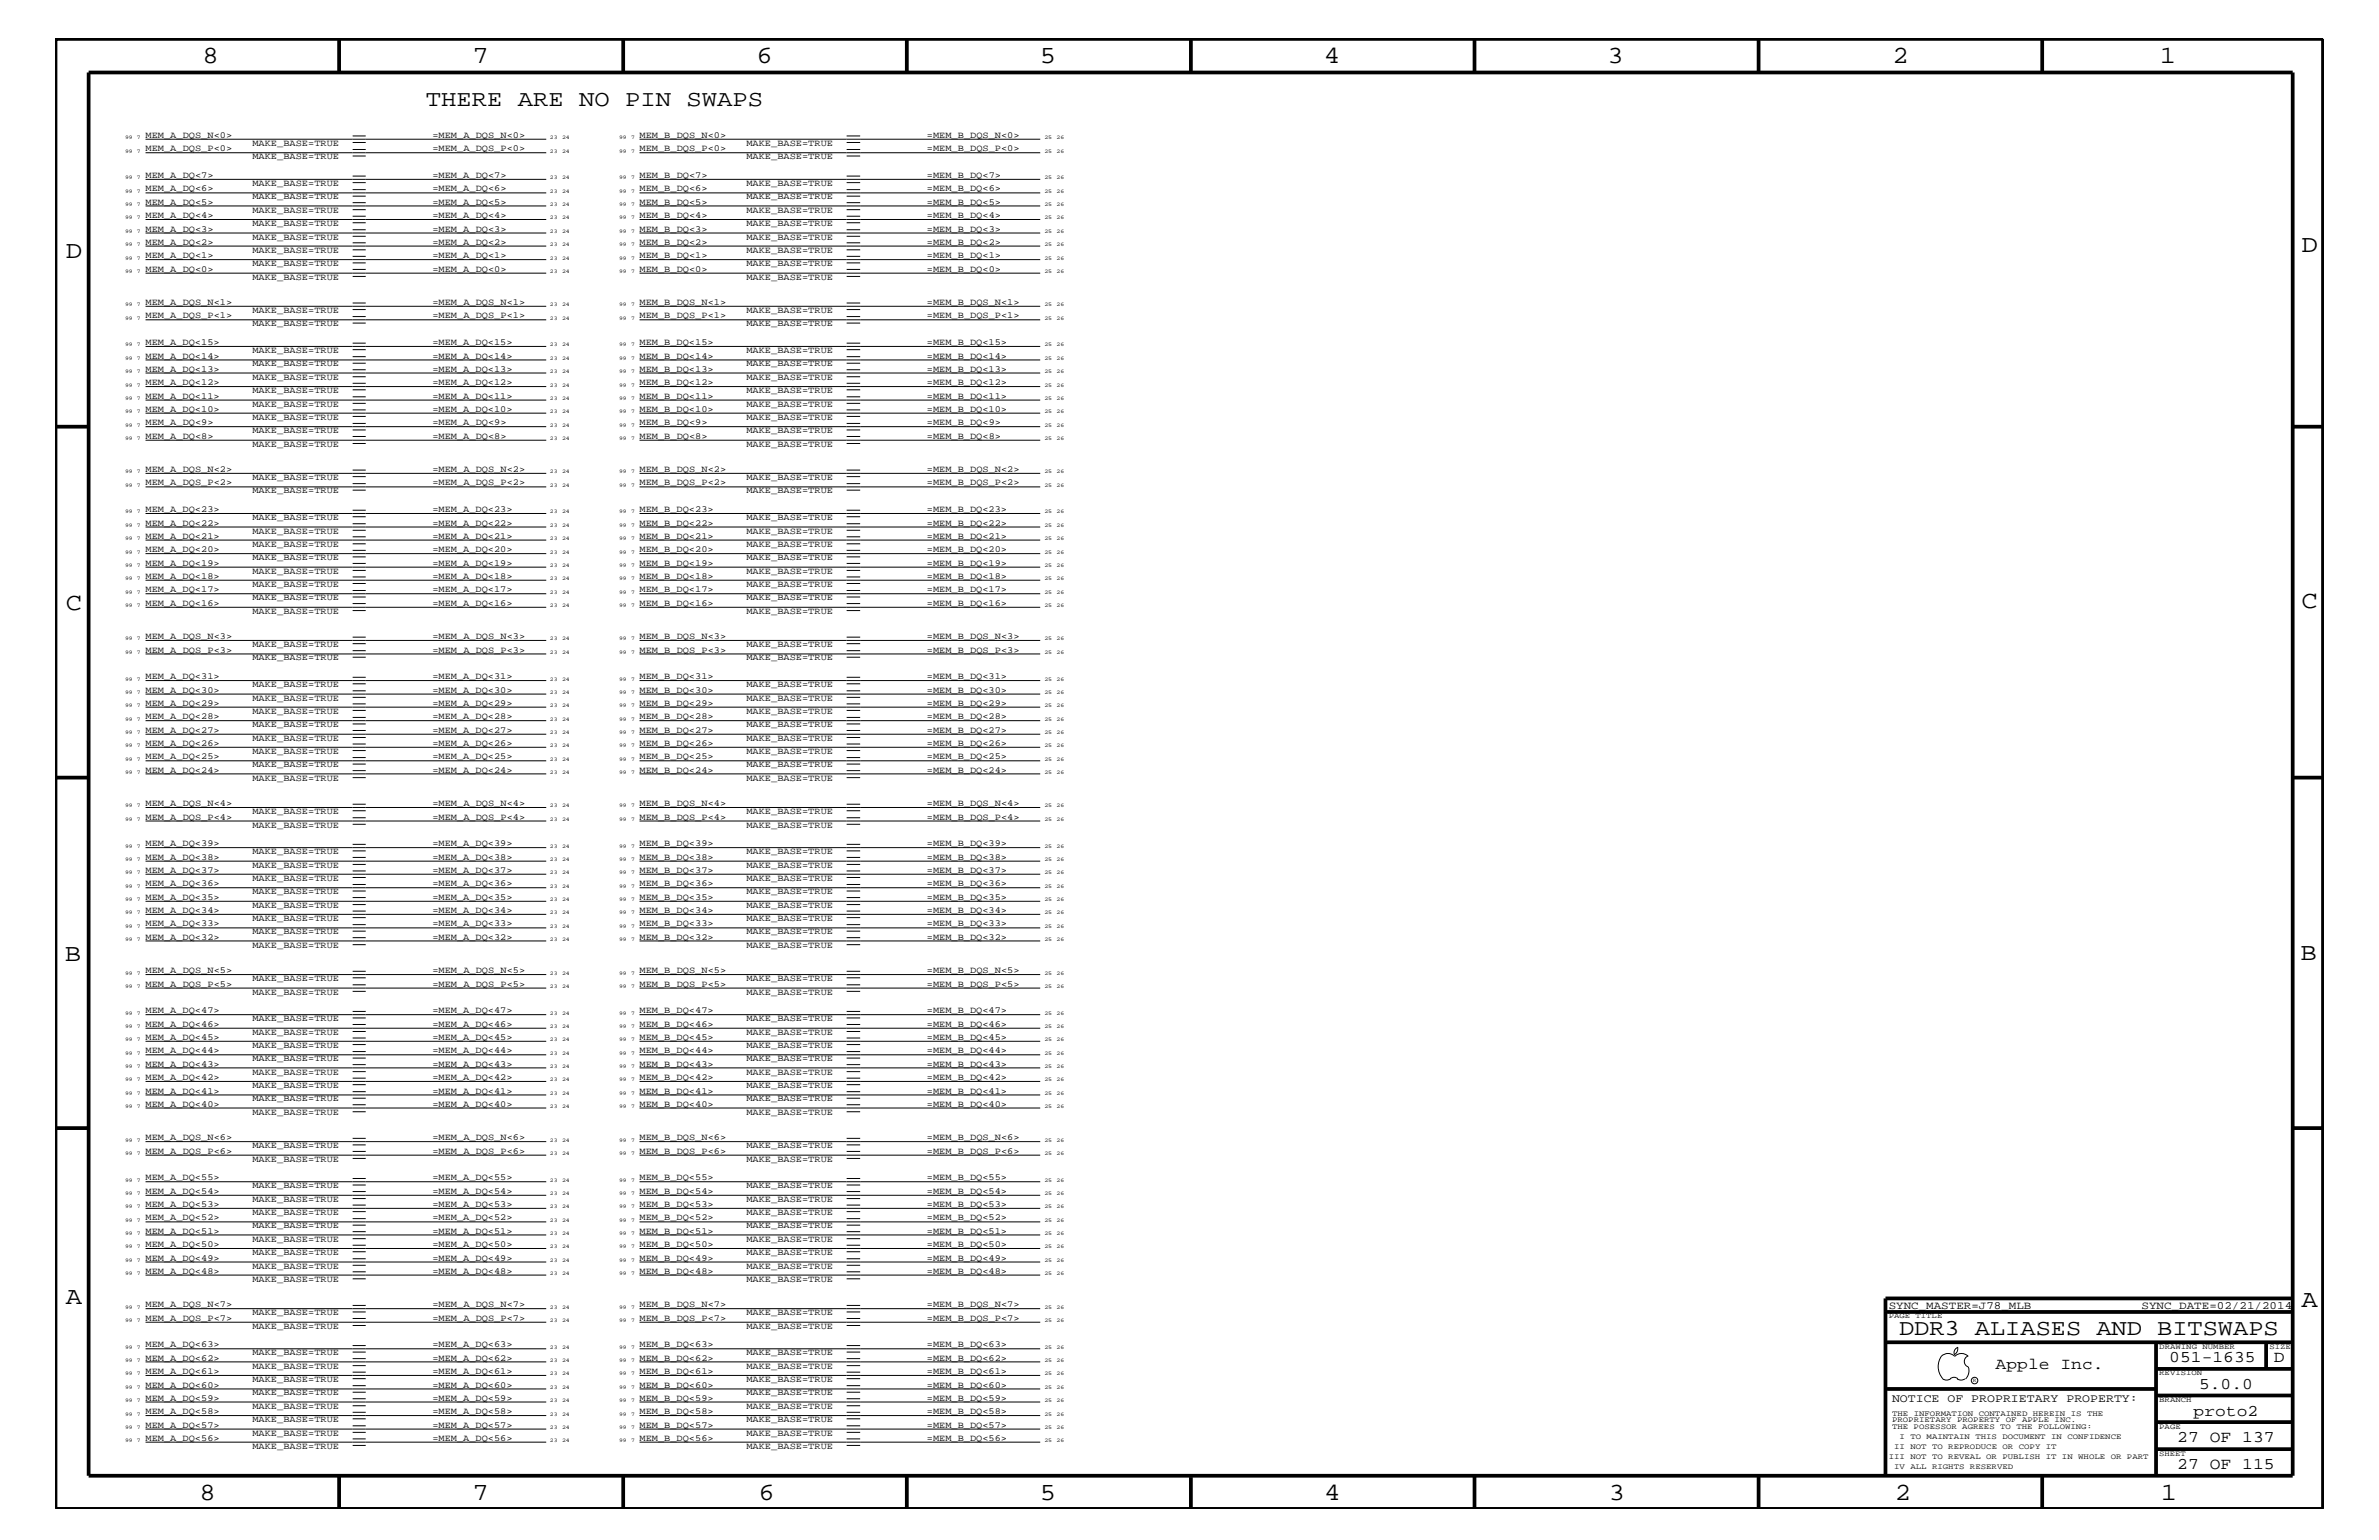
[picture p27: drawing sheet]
<svg xmlns="http://www.w3.org/2000/svg" width="432mm" height="279mm" viewBox="0 0 432 279" stroke-linecap="round" stroke-linejoin="round" font-family="sans-serif">
<defs><g id="words">
<g font-size="4.5">
<text x="36.7" y="11.5">8</text>
<text x="85.8" y="11.5">7</text>
<text x="137.3" y="11.5">6</text>
<text x="188.7" y="11.5">5</text>
<text x="240.3" y="11.5">4</text>
<text x="291.8" y="11.5">3</text>
<text x="343.5" y="11.5">2</text>
<text x="392" y="11.5">1</text>
<text x="11.9" y="46.8">D</text>
<text x="417.7" y="45.7">D</text>
<text x="11.9" y="110.6">C</text>
<text x="417.7" y="110.3">C</text>
<text x="11.8" y="174.3">B</text>
<text x="417.6" y="174.2">B</text>
<text x="11.9" y="236.7">A</text>
<text x="417.7" y="237.1">A</text>
<text x="36.2" y="272.1">8</text>
<text x="85.8" y="272.1">7</text>
<text x="137.7" y="272.1">6</text>
<text x="188.7" y="272.1">5</text>
<text x="240.4" y="272.1">4</text>
<text x="292" y="272.1">3</text>
<text x="343.9" y="272.1">2</text>
<text x="392.2" y="272.1">1</text>
</g>
<g font-size="4.1">
<text x="77.3" y="19.2">THERE ARE NO PIN SWAPS</text>
<text x="344.7" y="242.3">DDR3 ALIASES AND BITSWAPS</text>
</g>
<g font-size="3">
<text x="362.2" y="248.4">Apple Inc.</text>
<text x="393.7" y="247.1">051-1635</text>
<text x="399.2" y="252">5.0.0</text>
<text x="412.7" y="247.1">D</text>
<text x="398.1" y="256.8">proto2</text>
<text x="395.2" y="261.6">27 OF 137</text>
<text x="395.2" y="266.6">27 OF 115</text>
</g>
<text font-size="2.1" x="343.4" y="254.4">NOTICE OF PROPRIETARY PROPERTY:</text>
<g font-size="2">
<text x="342.8" y="237.4">SYNC_MASTER=J78_MLB</text>
<text x="388.7" y="237.4">SYNC_DATE=02/21/2014</text>
</g>
<g font-size="1.7">
<text x="26.4" y="25">MEM_A_DQS_N&lt;0&gt;</text>
<text x="26.4" y="27.5">MEM_A_DQS_P&lt;0&gt;</text>
<text x="45.8" y="26.5">MAKE_BASE=TRUE</text>
<text x="45.8" y="28.9">MAKE_BASE=TRUE</text>
<text x="78.5" y="27.5">=MEM_A_DQS_P&lt;0&gt;</text>
<text x="78.5" y="25">=MEM_A_DQS_N&lt;0&gt;</text>
<text x="116.1" y="27.5">MEM_B_DQS_P&lt;0&gt;</text>
<text x="116.1" y="25">MEM_B_DQS_N&lt;0&gt;</text>
<text x="135.5" y="28.9">MAKE_BASE=TRUE</text>
<text x="135.5" y="26.5">MAKE_BASE=TRUE</text>
<text x="168.2" y="25">=MEM_B_DQS_N&lt;0&gt;</text>
<text x="168.2" y="27.5">=MEM_B_DQS_P&lt;0&gt;</text>
<text x="26.4" y="32.3">MEM_A_DQ&lt;7&gt;</text>
<text x="26.4" y="34.7">MEM_A_DQ&lt;6&gt;</text>
<text x="45.8" y="33.7">MAKE_BASE=TRUE</text>
<text x="78.5" y="32.3">=MEM_A_DQ&lt;7&gt;</text>
<text x="78.5" y="34.7">=MEM_A_DQ&lt;6&gt;</text>
<text x="116.1" y="34.7">MEM_B_DQ&lt;6&gt;</text>
<text x="116.1" y="32.3">MEM_B_DQ&lt;7&gt;</text>
<text x="135.5" y="33.7">MAKE_BASE=TRUE</text>
<text x="168.2" y="32.3">=MEM_B_DQ&lt;7&gt;</text>
<text x="168.2" y="34.7">=MEM_B_DQ&lt;6&gt;</text>
<text x="26.4" y="37.2">MEM_A_DQ&lt;5&gt;</text>
<text x="26.4" y="39.6">MEM_A_DQ&lt;4&gt;</text>
<text x="45.8" y="38.6">MAKE_BASE=TRUE</text>
<text x="45.8" y="41">MAKE_BASE=TRUE</text>
<text x="45.8" y="36.2">MAKE_BASE=TRUE</text>
<text x="78.5" y="39.6">=MEM_A_DQ&lt;4&gt;</text>
<text x="78.5" y="37.2">=MEM_A_DQ&lt;5&gt;</text>
<text x="116.1" y="39.6">MEM_B_DQ&lt;4&gt;</text>
<text x="116.1" y="37.2">MEM_B_DQ&lt;5&gt;</text>
<text x="135.5" y="41">MAKE_BASE=TRUE</text>
<text x="135.5" y="38.6">MAKE_BASE=TRUE</text>
<text x="135.5" y="36.2">MAKE_BASE=TRUE</text>
<text x="168.2" y="37.2">=MEM_B_DQ&lt;5&gt;</text>
<text x="168.2" y="39.6">=MEM_B_DQ&lt;4&gt;</text>
<text x="26.4" y="42">MEM_A_DQ&lt;3&gt;</text>
<text x="26.4" y="46.8">MEM_A_DQ&lt;1&gt;</text>
<text x="26.4" y="44.4">MEM_A_DQ&lt;2&gt;</text>
<text x="45.8" y="43.5">MAKE_BASE=TRUE</text>
<text x="45.8" y="45.9">MAKE_BASE=TRUE</text>
<text x="78.5" y="44.4">=MEM_A_DQ&lt;2&gt;</text>
<text x="78.5" y="42">=MEM_A_DQ&lt;3&gt;</text>
<text x="78.5" y="46.8">=MEM_A_DQ&lt;1&gt;</text>
<text x="116.1" y="44.4">MEM_B_DQ&lt;2&gt;</text>
<text x="116.1" y="42">MEM_B_DQ&lt;3&gt;</text>
<text x="116.1" y="46.8">MEM_B_DQ&lt;1&gt;</text>
<text x="135.5" y="45.9">MAKE_BASE=TRUE</text>
<text x="135.5" y="43.5">MAKE_BASE=TRUE</text>
<text x="168.2" y="46.8">=MEM_B_DQ&lt;1&gt;</text>
<text x="168.2" y="42">=MEM_B_DQ&lt;3&gt;</text>
<text x="168.2" y="44.4">=MEM_B_DQ&lt;2&gt;</text>
<text x="26.4" y="49.3">MEM_A_DQ&lt;0&gt;</text>
<text x="45.8" y="50.7">MAKE_BASE=TRUE</text>
<text x="45.8" y="48.3">MAKE_BASE=TRUE</text>
<text x="78.5" y="49.3">=MEM_A_DQ&lt;0&gt;</text>
<text x="116.1" y="49.3">MEM_B_DQ&lt;0&gt;</text>
<text x="135.5" y="50.7">MAKE_BASE=TRUE</text>
<text x="135.5" y="48.3">MAKE_BASE=TRUE</text>
<text x="168.2" y="49.3">=MEM_B_DQ&lt;0&gt;</text>
<text x="26.4" y="57.8">MEM_A_DQS_P&lt;1&gt;</text>
<text x="26.4" y="55.3">MEM_A_DQS_N&lt;1&gt;</text>
<text x="45.8" y="59.2">MAKE_BASE=TRUE</text>
<text x="45.8" y="56.8">MAKE_BASE=TRUE</text>
<text x="78.5" y="57.8">=MEM_A_DQS_P&lt;1&gt;</text>
<text x="78.5" y="55.3">=MEM_A_DQS_N&lt;1&gt;</text>
<text x="116.1" y="57.8">MEM_B_DQS_P&lt;1&gt;</text>
<text x="116.1" y="55.3">MEM_B_DQS_N&lt;1&gt;</text>
<text x="135.5" y="59.2">MAKE_BASE=TRUE</text>
<text x="135.5" y="56.8">MAKE_BASE=TRUE</text>
<text x="168.2" y="55.3">=MEM_B_DQS_N&lt;1&gt;</text>
<text x="168.2" y="57.8">=MEM_B_DQS_P&lt;1&gt;</text>
<text x="26.4" y="65.1">MEM_A_DQ&lt;14&gt;</text>
<text x="26.4" y="62.6">MEM_A_DQ&lt;15&gt;</text>
<text x="45.8" y="64">MAKE_BASE=TRUE</text>
<text x="78.5" y="62.6">=MEM_A_DQ&lt;15&gt;</text>
<text x="78.5" y="65.1">=MEM_A_DQ&lt;14&gt;</text>
<text x="116.1" y="62.6">MEM_B_DQ&lt;15&gt;</text>
<text x="116.1" y="65.1">MEM_B_DQ&lt;14&gt;</text>
<text x="135.5" y="64">MAKE_BASE=TRUE</text>
<text x="168.2" y="65.1">=MEM_B_DQ&lt;14&gt;</text>
<text x="168.2" y="62.6">=MEM_B_DQ&lt;15&gt;</text>
<text x="26.4" y="67.5">MEM_A_DQ&lt;13&gt;</text>
<text x="26.4" y="69.9">MEM_A_DQ&lt;12&gt;</text>
<text x="45.8" y="68.9">MAKE_BASE=TRUE</text>
<text x="45.8" y="71.3">MAKE_BASE=TRUE</text>
<text x="45.8" y="66.5">MAKE_BASE=TRUE</text>
<text x="78.5" y="67.5">=MEM_A_DQ&lt;13&gt;</text>
<text x="78.5" y="69.9">=MEM_A_DQ&lt;12&gt;</text>
<text x="116.1" y="67.5">MEM_B_DQ&lt;13&gt;</text>
<text x="116.1" y="69.9">MEM_B_DQ&lt;12&gt;</text>
<text x="135.5" y="68.9">MAKE_BASE=TRUE</text>
<text x="135.5" y="71.3">MAKE_BASE=TRUE</text>
<text x="135.5" y="66.5">MAKE_BASE=TRUE</text>
<text x="168.2" y="67.5">=MEM_B_DQ&lt;13&gt;</text>
<text x="168.2" y="69.9">=MEM_B_DQ&lt;12&gt;</text>
<text x="26.4" y="74.7">MEM_A_DQ&lt;10&gt;</text>
<text x="26.4" y="72.3">MEM_A_DQ&lt;11&gt;</text>
<text x="26.4" y="77.2">MEM_A_DQ&lt;9&gt;</text>
<text x="45.8" y="76.2">MAKE_BASE=TRUE</text>
<text x="45.8" y="73.8">MAKE_BASE=TRUE</text>
<text x="78.5" y="77.2">=MEM_A_DQ&lt;9&gt;</text>
<text x="78.5" y="72.3">=MEM_A_DQ&lt;11&gt;</text>
<text x="78.5" y="74.7">=MEM_A_DQ&lt;10&gt;</text>
<text x="116.1" y="77.2">MEM_B_DQ&lt;9&gt;</text>
<text x="116.1" y="74.7">MEM_B_DQ&lt;10&gt;</text>
<text x="116.1" y="72.3">MEM_B_DQ&lt;11&gt;</text>
<text x="135.5" y="76.2">MAKE_BASE=TRUE</text>
<text x="135.5" y="73.8">MAKE_BASE=TRUE</text>
<text x="168.2" y="72.3">=MEM_B_DQ&lt;11&gt;</text>
<text x="168.2" y="77.2">=MEM_B_DQ&lt;9&gt;</text>
<text x="168.2" y="74.7">=MEM_B_DQ&lt;10&gt;</text>
<text x="26.4" y="79.6">MEM_A_DQ&lt;8&gt;</text>
<text x="45.8" y="81.1">MAKE_BASE=TRUE</text>
<text x="45.8" y="78.6">MAKE_BASE=TRUE</text>
<text x="78.5" y="79.6">=MEM_A_DQ&lt;8&gt;</text>
<text x="116.1" y="79.6">MEM_B_DQ&lt;8&gt;</text>
<text x="135.5" y="81.1">MAKE_BASE=TRUE</text>
<text x="135.5" y="78.6">MAKE_BASE=TRUE</text>
<text x="168.2" y="79.6">=MEM_B_DQ&lt;8&gt;</text>
<text x="26.4" y="88.1">MEM_A_DQS_P&lt;2&gt;</text>
<text x="26.4" y="85.6">MEM_A_DQS_N&lt;2&gt;</text>
<text x="45.8" y="89.5">MAKE_BASE=TRUE</text>
<text x="45.8" y="87.1">MAKE_BASE=TRUE</text>
<text x="78.5" y="85.6">=MEM_A_DQS_N&lt;2&gt;</text>
<text x="78.5" y="88.1">=MEM_A_DQS_P&lt;2&gt;</text>
<text x="116.1" y="85.6">MEM_B_DQS_N&lt;2&gt;</text>
<text x="116.1" y="88.1">MEM_B_DQS_P&lt;2&gt;</text>
<text x="135.5" y="87.1">MAKE_BASE=TRUE</text>
<text x="135.5" y="89.5">MAKE_BASE=TRUE</text>
<text x="168.2" y="88.1">=MEM_B_DQS_P&lt;2&gt;</text>
<text x="168.2" y="85.6">=MEM_B_DQS_N&lt;2&gt;</text>
<text x="26.4" y="95.4">MEM_A_DQ&lt;22&gt;</text>
<text x="26.4" y="92.9">MEM_A_DQ&lt;23&gt;</text>
<text x="45.8" y="94.3">MAKE_BASE=TRUE</text>
<text x="78.5" y="92.9">=MEM_A_DQ&lt;23&gt;</text>
<text x="78.5" y="95.4">=MEM_A_DQ&lt;22&gt;</text>
<text x="116.1" y="95.4">MEM_B_DQ&lt;22&gt;</text>
<text x="116.1" y="92.9">MEM_B_DQ&lt;23&gt;</text>
<text x="135.5" y="94.3">MAKE_BASE=TRUE</text>
<text x="168.2" y="92.9">=MEM_B_DQ&lt;23&gt;</text>
<text x="168.2" y="95.4">=MEM_B_DQ&lt;22&gt;</text>
<text x="26.4" y="97.7">MEM_A_DQ&lt;21&gt;</text>
<text x="26.4" y="100.2">MEM_A_DQ&lt;20&gt;</text>
<text x="45.8" y="99.3">MAKE_BASE=TRUE</text>
<text x="45.8" y="101.6">MAKE_BASE=TRUE</text>
<text x="45.8" y="96.8">MAKE_BASE=TRUE</text>
<text x="78.5" y="100.2">=MEM_A_DQ&lt;20&gt;</text>
<text x="78.5" y="97.7">=MEM_A_DQ&lt;21&gt;</text>
<text x="116.1" y="100.2">MEM_B_DQ&lt;20&gt;</text>
<text x="116.1" y="97.7">MEM_B_DQ&lt;21&gt;</text>
<text x="135.5" y="96.8">MAKE_BASE=TRUE</text>
<text x="135.5" y="101.6">MAKE_BASE=TRUE</text>
<text x="135.5" y="99.3">MAKE_BASE=TRUE</text>
<text x="168.2" y="97.7">=MEM_B_DQ&lt;21&gt;</text>
<text x="168.2" y="100.2">=MEM_B_DQ&lt;20&gt;</text>
<text x="26.4" y="107.5">MEM_A_DQ&lt;17&gt;</text>
<text x="26.4" y="102.6">MEM_A_DQ&lt;19&gt;</text>
<text x="26.4" y="105">MEM_A_DQ&lt;18&gt;</text>
<text x="45.8" y="104.1">MAKE_BASE=TRUE</text>
<text x="45.8" y="106.5">MAKE_BASE=TRUE</text>
<text x="78.5" y="102.6">=MEM_A_DQ&lt;19&gt;</text>
<text x="78.5" y="107.5">=MEM_A_DQ&lt;17&gt;</text>
<text x="78.5" y="105">=MEM_A_DQ&lt;18&gt;</text>
<text x="116.1" y="102.6">MEM_B_DQ&lt;19&gt;</text>
<text x="116.1" y="107.5">MEM_B_DQ&lt;17&gt;</text>
<text x="116.1" y="105">MEM_B_DQ&lt;18&gt;</text>
<text x="135.5" y="104.1">MAKE_BASE=TRUE</text>
<text x="135.5" y="106.5">MAKE_BASE=TRUE</text>
<text x="168.2" y="105">=MEM_B_DQ&lt;18&gt;</text>
<text x="168.2" y="107.5">=MEM_B_DQ&lt;17&gt;</text>
<text x="168.2" y="102.6">=MEM_B_DQ&lt;19&gt;</text>
<text x="26.4" y="109.9">MEM_A_DQ&lt;16&gt;</text>
<text x="45.8" y="108.9">MAKE_BASE=TRUE</text>
<text x="45.8" y="111.4">MAKE_BASE=TRUE</text>
<text x="78.5" y="109.9">=MEM_A_DQ&lt;16&gt;</text>
<text x="116.1" y="109.9">MEM_B_DQ&lt;16&gt;</text>
<text x="135.5" y="111.4">MAKE_BASE=TRUE</text>
<text x="135.5" y="108.9">MAKE_BASE=TRUE</text>
<text x="168.2" y="109.9">=MEM_B_DQ&lt;16&gt;</text>
<text x="26.4" y="115.9">MEM_A_DQS_N&lt;3&gt;</text>
<text x="26.4" y="118.4">MEM_A_DQS_P&lt;3&gt;</text>
<text x="45.8" y="117.4">MAKE_BASE=TRUE</text>
<text x="45.8" y="119.8">MAKE_BASE=TRUE</text>
<text x="78.5" y="115.9">=MEM_A_DQS_N&lt;3&gt;</text>
<text x="78.5" y="118.4">=MEM_A_DQS_P&lt;3&gt;</text>
<text x="116.1" y="115.9">MEM_B_DQS_N&lt;3&gt;</text>
<text x="116.1" y="118.4">MEM_B_DQS_P&lt;3&gt;</text>
<text x="135.5" y="117.4">MAKE_BASE=TRUE</text>
<text x="135.5" y="119.8">MAKE_BASE=TRUE</text>
<text x="168.2" y="115.9">=MEM_B_DQS_N&lt;3&gt;</text>
<text x="168.2" y="118.4">=MEM_B_DQS_P&lt;3&gt;</text>
<text x="26.4" y="125.7">MEM_A_DQ&lt;30&gt;</text>
<text x="26.4" y="123.2">MEM_A_DQ&lt;31&gt;</text>
<text x="45.8" y="124.7">MAKE_BASE=TRUE</text>
<text x="78.5" y="123.2">=MEM_A_DQ&lt;31&gt;</text>
<text x="78.5" y="125.7">=MEM_A_DQ&lt;30&gt;</text>
<text x="116.1" y="123.2">MEM_B_DQ&lt;31&gt;</text>
<text x="116.1" y="125.7">MEM_B_DQ&lt;30&gt;</text>
<text x="135.5" y="124.7">MAKE_BASE=TRUE</text>
<text x="168.2" y="123.2">=MEM_B_DQ&lt;31&gt;</text>
<text x="168.2" y="125.7">=MEM_B_DQ&lt;30&gt;</text>
<text x="26.4" y="130.5">MEM_A_DQ&lt;28&gt;</text>
<text x="26.4" y="128">MEM_A_DQ&lt;29&gt;</text>
<text x="45.8" y="131.9">MAKE_BASE=TRUE</text>
<text x="45.8" y="129.6">MAKE_BASE=TRUE</text>
<text x="45.8" y="127.1">MAKE_BASE=TRUE</text>
<text x="78.5" y="128">=MEM_A_DQ&lt;29&gt;</text>
<text x="78.5" y="130.5">=MEM_A_DQ&lt;28&gt;</text>
<text x="116.1" y="128">MEM_B_DQ&lt;29&gt;</text>
<text x="116.1" y="130.5">MEM_B_DQ&lt;28&gt;</text>
<text x="135.5" y="127.1">MAKE_BASE=TRUE</text>
<text x="135.5" y="129.6">MAKE_BASE=TRUE</text>
<text x="135.5" y="131.9">MAKE_BASE=TRUE</text>
<text x="168.2" y="128">=MEM_B_DQ&lt;29&gt;</text>
<text x="168.2" y="130.5">=MEM_B_DQ&lt;28&gt;</text>
<text x="26.4" y="137.8">MEM_A_DQ&lt;25&gt;</text>
<text x="26.4" y="135.3">MEM_A_DQ&lt;26&gt;</text>
<text x="26.4" y="133">MEM_A_DQ&lt;27&gt;</text>
<text x="45.8" y="136.8">MAKE_BASE=TRUE</text>
<text x="45.8" y="134.4">MAKE_BASE=TRUE</text>
<text x="78.5" y="133">=MEM_A_DQ&lt;27&gt;</text>
<text x="78.5" y="135.3">=MEM_A_DQ&lt;26&gt;</text>
<text x="78.5" y="137.8">=MEM_A_DQ&lt;25&gt;</text>
<text x="116.1" y="135.3">MEM_B_DQ&lt;26&gt;</text>
<text x="116.1" y="133">MEM_B_DQ&lt;27&gt;</text>
<text x="116.1" y="137.8">MEM_B_DQ&lt;25&gt;</text>
<text x="135.5" y="136.8">MAKE_BASE=TRUE</text>
<text x="135.5" y="134.4">MAKE_BASE=TRUE</text>
<text x="168.2" y="137.8">=MEM_B_DQ&lt;25&gt;</text>
<text x="168.2" y="133">=MEM_B_DQ&lt;27&gt;</text>
<text x="168.2" y="135.3">=MEM_B_DQ&lt;26&gt;</text>
<text x="26.4" y="140.2">MEM_A_DQ&lt;24&gt;</text>
<text x="45.8" y="141.7">MAKE_BASE=TRUE</text>
<text x="45.8" y="139.2">MAKE_BASE=TRUE</text>
<text x="78.5" y="140.2">=MEM_A_DQ&lt;24&gt;</text>
<text x="116.1" y="140.2">MEM_B_DQ&lt;24&gt;</text>
<text x="135.5" y="139.2">MAKE_BASE=TRUE</text>
<text x="135.5" y="141.7">MAKE_BASE=TRUE</text>
<text x="168.2" y="140.2">=MEM_B_DQ&lt;24&gt;</text>
<text x="26.4" y="146.2">MEM_A_DQS_N&lt;4&gt;</text>
<text x="26.4" y="148.7">MEM_A_DQS_P&lt;4&gt;</text>
<text x="45.8" y="147.7">MAKE_BASE=TRUE</text>
<text x="78.5" y="148.7">=MEM_A_DQS_P&lt;4&gt;</text>
<text x="78.5" y="146.2">=MEM_A_DQS_N&lt;4&gt;</text>
<text x="116.1" y="146.2">MEM_B_DQS_N&lt;4&gt;</text>
<text x="116.1" y="148.7">MEM_B_DQS_P&lt;4&gt;</text>
<text x="135.5" y="147.7">MAKE_BASE=TRUE</text>
<text x="168.2" y="146.2">=MEM_B_DQS_N&lt;4&gt;</text>
<text x="168.2" y="148.7">=MEM_B_DQS_P&lt;4&gt;</text>
<text x="26.4" y="153.5">MEM_A_DQ&lt;39&gt;</text>
<text x="26.4" y="156">MEM_A_DQ&lt;38&gt;</text>
<text x="45.8" y="150.1">MAKE_BASE=TRUE</text>
<text x="45.8" y="155">MAKE_BASE=TRUE</text>
<text x="78.5" y="156">=MEM_A_DQ&lt;38&gt;</text>
<text x="78.5" y="153.5">=MEM_A_DQ&lt;39&gt;</text>
<text x="116.1" y="153.5">MEM_B_DQ&lt;39&gt;</text>
<text x="116.1" y="156">MEM_B_DQ&lt;38&gt;</text>
<text x="135.5" y="155">MAKE_BASE=TRUE</text>
<text x="135.5" y="150.1">MAKE_BASE=TRUE</text>
<text x="168.2" y="153.5">=MEM_B_DQ&lt;39&gt;</text>
<text x="168.2" y="156">=MEM_B_DQ&lt;38&gt;</text>
<text x="26.4" y="160.8">MEM_A_DQ&lt;36&gt;</text>
<text x="26.4" y="158.4">MEM_A_DQ&lt;37&gt;</text>
<text x="45.8" y="157.4">MAKE_BASE=TRUE</text>
<text x="45.8" y="159.9">MAKE_BASE=TRUE</text>
<text x="78.5" y="158.4">=MEM_A_DQ&lt;37&gt;</text>
<text x="78.5" y="160.8">=MEM_A_DQ&lt;36&gt;</text>
<text x="116.1" y="158.4">MEM_B_DQ&lt;37&gt;</text>
<text x="116.1" y="160.8">MEM_B_DQ&lt;36&gt;</text>
<text x="135.5" y="157.4">MAKE_BASE=TRUE</text>
<text x="135.5" y="159.9">MAKE_BASE=TRUE</text>
<text x="168.2" y="160.8">=MEM_B_DQ&lt;36&gt;</text>
<text x="168.2" y="158.4">=MEM_B_DQ&lt;37&gt;</text>
<text x="26.4" y="165.6">MEM_A_DQ&lt;34&gt;</text>
<text x="26.4" y="163.3">MEM_A_DQ&lt;35&gt;</text>
<text x="45.8" y="162.2">MAKE_BASE=TRUE</text>
<text x="45.8" y="167.1">MAKE_BASE=TRUE</text>
<text x="45.8" y="164.7">MAKE_BASE=TRUE</text>
<text x="78.5" y="163.3">=MEM_A_DQ&lt;35&gt;</text>
<text x="78.5" y="165.6">=MEM_A_DQ&lt;34&gt;</text>
<text x="116.1" y="163.3">MEM_B_DQ&lt;35&gt;</text>
<text x="116.1" y="165.6">MEM_B_DQ&lt;34&gt;</text>
<text x="135.5" y="164.7">MAKE_BASE=TRUE</text>
<text x="135.5" y="162.2">MAKE_BASE=TRUE</text>
<text x="135.5" y="167.1">MAKE_BASE=TRUE</text>
<text x="168.2" y="163.3">=MEM_B_DQ&lt;35&gt;</text>
<text x="168.2" y="165.6">=MEM_B_DQ&lt;34&gt;</text>
<text x="26.4" y="168.1">MEM_A_DQ&lt;33&gt;</text>
<text x="26.4" y="170.5">MEM_A_DQ&lt;32&gt;</text>
<text x="45.8" y="169.5">MAKE_BASE=TRUE</text>
<text x="45.8" y="172">MAKE_BASE=TRUE</text>
<text x="78.5" y="170.5">=MEM_A_DQ&lt;32&gt;</text>
<text x="78.5" y="168.1">=MEM_A_DQ&lt;33&gt;</text>
<text x="116.1" y="168.1">MEM_B_DQ&lt;33&gt;</text>
<text x="116.1" y="170.5">MEM_B_DQ&lt;32&gt;</text>
<text x="135.5" y="169.5">MAKE_BASE=TRUE</text>
<text x="135.5" y="172">MAKE_BASE=TRUE</text>
<text x="168.2" y="168.1">=MEM_B_DQ&lt;33&gt;</text>
<text x="168.2" y="170.5">=MEM_B_DQ&lt;32&gt;</text>
<text x="26.4" y="176.6">MEM_A_DQS_N&lt;5&gt;</text>
<text x="26.4" y="179">MEM_A_DQS_P&lt;5&gt;</text>
<text x="45.8" y="178">MAKE_BASE=TRUE</text>
<text x="78.5" y="176.6">=MEM_A_DQS_N&lt;5&gt;</text>
<text x="78.5" y="179">=MEM_A_DQS_P&lt;5&gt;</text>
<text x="116.1" y="176.6">MEM_B_DQS_N&lt;5&gt;</text>
<text x="116.1" y="179">MEM_B_DQS_P&lt;5&gt;</text>
<text x="135.5" y="178">MAKE_BASE=TRUE</text>
<text x="168.2" y="179">=MEM_B_DQS_P&lt;5&gt;</text>
<text x="168.2" y="176.6">=MEM_B_DQS_N&lt;5&gt;</text>
<text x="26.4" y="183.8">MEM_A_DQ&lt;47&gt;</text>
<text x="45.8" y="180.5">MAKE_BASE=TRUE</text>
<text x="45.8" y="185.3">MAKE_BASE=TRUE</text>
<text x="78.5" y="183.8">=MEM_A_DQ&lt;47&gt;</text>
<text x="116.1" y="183.8">MEM_B_DQ&lt;47&gt;</text>
<text x="135.5" y="185.3">MAKE_BASE=TRUE</text>
<text x="135.5" y="180.5">MAKE_BASE=TRUE</text>
<text x="168.2" y="183.8">=MEM_B_DQ&lt;47&gt;</text>
<text x="26.4" y="186.3">MEM_A_DQ&lt;46&gt;</text>
<text x="26.4" y="191.1">MEM_A_DQ&lt;44&gt;</text>
<text x="26.4" y="188.7">MEM_A_DQ&lt;45&gt;</text>
<text x="45.8" y="187.7">MAKE_BASE=TRUE</text>
<text x="45.8" y="190.2">MAKE_BASE=TRUE</text>
<text x="78.5" y="191.1">=MEM_A_DQ&lt;44&gt;</text>
<text x="78.5" y="186.3">=MEM_A_DQ&lt;46&gt;</text>
<text x="78.5" y="188.7">=MEM_A_DQ&lt;45&gt;</text>
<text x="116.1" y="191.1">MEM_B_DQ&lt;44&gt;</text>
<text x="116.1" y="186.3">MEM_B_DQ&lt;46&gt;</text>
<text x="116.1" y="188.7">MEM_B_DQ&lt;45&gt;</text>
<text x="135.5" y="187.7">MAKE_BASE=TRUE</text>
<text x="135.5" y="190.2">MAKE_BASE=TRUE</text>
<text x="168.2" y="186.3">=MEM_B_DQ&lt;46&gt;</text>
<text x="168.2" y="191.1">=MEM_B_DQ&lt;44&gt;</text>
<text x="168.2" y="188.7">=MEM_B_DQ&lt;45&gt;</text>
<text x="26.4" y="193.6">MEM_A_DQ&lt;43&gt;</text>
<text x="26.4" y="195.9">MEM_A_DQ&lt;42&gt;</text>
<text x="45.8" y="195">MAKE_BASE=TRUE</text>
<text x="45.8" y="192.6">MAKE_BASE=TRUE</text>
<text x="45.8" y="197.4">MAKE_BASE=TRUE</text>
<text x="78.5" y="193.6">=MEM_A_DQ&lt;43&gt;</text>
<text x="78.5" y="195.9">=MEM_A_DQ&lt;42&gt;</text>
<text x="116.1" y="193.6">MEM_B_DQ&lt;43&gt;</text>
<text x="116.1" y="195.9">MEM_B_DQ&lt;42&gt;</text>
<text x="135.5" y="192.6">MAKE_BASE=TRUE</text>
<text x="135.5" y="195">MAKE_BASE=TRUE</text>
<text x="135.5" y="197.4">MAKE_BASE=TRUE</text>
<text x="168.2" y="193.6">=MEM_B_DQ&lt;43&gt;</text>
<text x="168.2" y="195.9">=MEM_B_DQ&lt;42&gt;</text>
<text x="26.4" y="200.9">MEM_A_DQ&lt;40&gt;</text>
<text x="26.4" y="198.4">MEM_A_DQ&lt;41&gt;</text>
<text x="45.8" y="202.3">MAKE_BASE=TRUE</text>
<text x="45.8" y="199.8">MAKE_BASE=TRUE</text>
<text x="78.5" y="198.4">=MEM_A_DQ&lt;41&gt;</text>
<text x="78.5" y="200.9">=MEM_A_DQ&lt;40&gt;</text>
<text x="116.1" y="200.9">MEM_B_DQ&lt;40&gt;</text>
<text x="116.1" y="198.4">MEM_B_DQ&lt;41&gt;</text>
<text x="135.5" y="202.3">MAKE_BASE=TRUE</text>
<text x="135.5" y="199.8">MAKE_BASE=TRUE</text>
<text x="168.2" y="198.4">=MEM_B_DQ&lt;41&gt;</text>
<text x="168.2" y="200.9">=MEM_B_DQ&lt;40&gt;</text>
<text x="26.4" y="206.9">MEM_A_DQS_N&lt;6&gt;</text>
<text x="26.4" y="209.3">MEM_A_DQS_P&lt;6&gt;</text>
<text x="45.8" y="208.3">MAKE_BASE=TRUE</text>
<text x="78.5" y="209.3">=MEM_A_DQS_P&lt;6&gt;</text>
<text x="78.5" y="206.9">=MEM_A_DQS_N&lt;6&gt;</text>
<text x="116.1" y="206.9">MEM_B_DQS_N&lt;6&gt;</text>
<text x="116.1" y="209.3">MEM_B_DQS_P&lt;6&gt;</text>
<text x="135.5" y="208.3">MAKE_BASE=TRUE</text>
<text x="168.2" y="209.3">=MEM_B_DQS_P&lt;6&gt;</text>
<text x="168.2" y="206.9">=MEM_B_DQS_N&lt;6&gt;</text>
<text x="26.4" y="214.2">MEM_A_DQ&lt;55&gt;</text>
<text x="45.8" y="210.8">MAKE_BASE=TRUE</text>
<text x="45.8" y="215.6">MAKE_BASE=TRUE</text>
<text x="78.5" y="214.2">=MEM_A_DQ&lt;55&gt;</text>
<text x="116.1" y="214.2">MEM_B_DQ&lt;55&gt;</text>
<text x="135.5" y="215.6">MAKE_BASE=TRUE</text>
<text x="135.5" y="210.8">MAKE_BASE=TRUE</text>
<text x="168.2" y="214.2">=MEM_B_DQ&lt;55&gt;</text>
<text x="26.4" y="216.6">MEM_A_DQ&lt;54&gt;</text>
<text x="26.4" y="221.4">MEM_A_DQ&lt;52&gt;</text>
<text x="26.4" y="219">MEM_A_DQ&lt;53&gt;</text>
<text x="45.8" y="218">MAKE_BASE=TRUE</text>
<text x="45.8" y="220.4">MAKE_BASE=TRUE</text>
<text x="78.5" y="221.4">=MEM_A_DQ&lt;52&gt;</text>
<text x="78.5" y="219">=MEM_A_DQ&lt;53&gt;</text>
<text x="78.5" y="216.6">=MEM_A_DQ&lt;54&gt;</text>
<text x="116.1" y="216.6">MEM_B_DQ&lt;54&gt;</text>
<text x="116.1" y="221.4">MEM_B_DQ&lt;52&gt;</text>
<text x="116.1" y="219">MEM_B_DQ&lt;53&gt;</text>
<text x="135.5" y="218">MAKE_BASE=TRUE</text>
<text x="135.5" y="220.4">MAKE_BASE=TRUE</text>
<text x="168.2" y="216.6">=MEM_B_DQ&lt;54&gt;</text>
<text x="168.2" y="221.4">=MEM_B_DQ&lt;52&gt;</text>
<text x="168.2" y="219">=MEM_B_DQ&lt;53&gt;</text>
<text x="26.4" y="223.9">MEM_A_DQ&lt;51&gt;</text>
<text x="26.4" y="226.3">MEM_A_DQ&lt;50&gt;</text>
<text x="45.8" y="222.9">MAKE_BASE=TRUE</text>
<text x="45.8" y="225.3">MAKE_BASE=TRUE</text>
<text x="45.8" y="227.7">MAKE_BASE=TRUE</text>
<text x="78.5" y="226.3">=MEM_A_DQ&lt;50&gt;</text>
<text x="78.5" y="223.9">=MEM_A_DQ&lt;51&gt;</text>
<text x="116.1" y="223.9">MEM_B_DQ&lt;51&gt;</text>
<text x="116.1" y="226.3">MEM_B_DQ&lt;50&gt;</text>
<text x="135.5" y="222.9">MAKE_BASE=TRUE</text>
<text x="135.5" y="225.3">MAKE_BASE=TRUE</text>
<text x="135.5" y="227.7">MAKE_BASE=TRUE</text>
<text x="168.2" y="226.3">=MEM_B_DQ&lt;50&gt;</text>
<text x="168.2" y="223.9">=MEM_B_DQ&lt;51&gt;</text>
<text x="26.4" y="228.7">MEM_A_DQ&lt;49&gt;</text>
<text x="26.4" y="231.1">MEM_A_DQ&lt;48&gt;</text>
<text x="45.8" y="230.2">MAKE_BASE=TRUE</text>
<text x="45.8" y="232.6">MAKE_BASE=TRUE</text>
<text x="78.5" y="231.1">=MEM_A_DQ&lt;48&gt;</text>
<text x="78.5" y="228.7">=MEM_A_DQ&lt;49&gt;</text>
<text x="116.1" y="228.7">MEM_B_DQ&lt;49&gt;</text>
<text x="116.1" y="231.1">MEM_B_DQ&lt;48&gt;</text>
<text x="135.5" y="230.2">MAKE_BASE=TRUE</text>
<text x="135.5" y="232.6">MAKE_BASE=TRUE</text>
<text x="168.2" y="231.1">=MEM_B_DQ&lt;48&gt;</text>
<text x="168.2" y="228.7">=MEM_B_DQ&lt;49&gt;</text>
<text x="26.4" y="237.2">MEM_A_DQS_N&lt;7&gt;</text>
<text x="26.4" y="239.6">MEM_A_DQS_P&lt;7&gt;</text>
<text x="45.8" y="238.6">MAKE_BASE=TRUE</text>
<text x="78.5" y="239.6">=MEM_A_DQS_P&lt;7&gt;</text>
<text x="78.5" y="237.2">=MEM_A_DQS_N&lt;7&gt;</text>
<text x="116.1" y="237.2">MEM_B_DQS_N&lt;7&gt;</text>
<text x="116.1" y="239.6">MEM_B_DQS_P&lt;7&gt;</text>
<text x="135.5" y="238.6">MAKE_BASE=TRUE</text>
<text x="168.2" y="239.6">=MEM_B_DQS_P&lt;7&gt;</text>
<text x="168.2" y="237.2">=MEM_B_DQS_N&lt;7&gt;</text>
<text x="26.4" y="244.5">MEM_A_DQ&lt;63&gt;</text>
<text x="45.8" y="241.1">MAKE_BASE=TRUE</text>
<text x="45.8" y="245.9">MAKE_BASE=TRUE</text>
<text x="78.5" y="244.5">=MEM_A_DQ&lt;63&gt;</text>
<text x="116.1" y="244.5">MEM_B_DQ&lt;63&gt;</text>
<text x="135.5" y="245.9">MAKE_BASE=TRUE</text>
<text x="135.5" y="241.1">MAKE_BASE=TRUE</text>
<text x="168.2" y="244.5">=MEM_B_DQ&lt;63&gt;</text>
<text x="26.4" y="246.9">MEM_A_DQ&lt;62&gt;</text>
<text x="26.4" y="249.3">MEM_A_DQ&lt;61&gt;</text>
<text x="26.4" y="251.7">MEM_A_DQ&lt;60&gt;</text>
<text x="45.8" y="248.4">MAKE_BASE=TRUE</text>
<text x="45.8" y="250.7">MAKE_BASE=TRUE</text>
<text x="78.5" y="251.7">=MEM_A_DQ&lt;60&gt;</text>
<text x="78.5" y="249.3">=MEM_A_DQ&lt;61&gt;</text>
<text x="78.5" y="246.9">=MEM_A_DQ&lt;62&gt;</text>
<text x="116.1" y="249.3">MEM_B_DQ&lt;61&gt;</text>
<text x="116.1" y="251.7">MEM_B_DQ&lt;60&gt;</text>
<text x="116.1" y="246.9">MEM_B_DQ&lt;62&gt;</text>
<text x="135.5" y="250.7">MAKE_BASE=TRUE</text>
<text x="135.5" y="248.4">MAKE_BASE=TRUE</text>
<text x="168.2" y="246.9">=MEM_B_DQ&lt;62&gt;</text>
<text x="168.2" y="251.7">=MEM_B_DQ&lt;60&gt;</text>
<text x="168.2" y="249.3">=MEM_B_DQ&lt;61&gt;</text>
<text x="26.4" y="256.6">MEM_A_DQ&lt;58&gt;</text>
<text x="26.4" y="254.2">MEM_A_DQ&lt;59&gt;</text>
<text x="45.8" y="255.6">MAKE_BASE=TRUE</text>
<text x="45.8" y="253.2">MAKE_BASE=TRUE</text>
<text x="78.5" y="254.2">=MEM_A_DQ&lt;59&gt;</text>
<text x="78.5" y="256.6">=MEM_A_DQ&lt;58&gt;</text>
<text x="116.1" y="254.2">MEM_B_DQ&lt;59&gt;</text>
<text x="116.1" y="256.6">MEM_B_DQ&lt;58&gt;</text>
<text x="135.5" y="253.2">MAKE_BASE=TRUE</text>
<text x="135.5" y="255.6">MAKE_BASE=TRUE</text>
<text x="168.2" y="256.6">=MEM_B_DQ&lt;58&gt;</text>
<text x="168.2" y="254.2">=MEM_B_DQ&lt;59&gt;</text>
<text x="26.4" y="261.4">MEM_A_DQ&lt;56&gt;</text>
<text x="26.4" y="259">MEM_A_DQ&lt;57&gt;</text>
<text x="45.8" y="258">MAKE_BASE=TRUE</text>
<text x="45.8" y="262.9">MAKE_BASE=TRUE</text>
<text x="45.8" y="260.5">MAKE_BASE=TRUE</text>
<text x="78.5" y="259">=MEM_A_DQ&lt;57&gt;</text>
<text x="78.5" y="261.4">=MEM_A_DQ&lt;56&gt;</text>
<text x="116.1" y="259">MEM_B_DQ&lt;57&gt;</text>
<text x="116.1" y="261.4">MEM_B_DQ&lt;56&gt;</text>
<text x="135.5" y="260.5">MAKE_BASE=TRUE</text>
<text x="135.5" y="258">MAKE_BASE=TRUE</text>
<text x="135.5" y="262.9">MAKE_BASE=TRUE</text>
<text x="168.2" y="261.4">=MEM_B_DQ&lt;56&gt;</text>
<text x="168.2" y="259">=MEM_B_DQ&lt;57&gt;</text>
</g>
<g font-size="1.4">
<text x="342.8" y="239.2">PAGE TITLE</text>
<text x="391.9" y="244.7">DRAWING NUMBER</text>
<text x="411.9" y="244.7">SIZE</text>
<text x="391.9" y="249.5">REVISION</text>
<text x="343.4" y="256.8">THE INFORMATION CONTAINED HEREIN IS THE</text>
<text x="391.9" y="254.4">BRANCH</text>
<text x="343.4" y="258">PROPRIETARY PROPERTY OF APPLE INC.</text>
<text x="343.4" y="259.3">THE POSESSOR AGREES TO THE FOLLOWING:</text>
<text x="343.8" y="262.9">II NOT TO REPRODUCE OR COPY IT</text>
<text x="344.8" y="261.1">I TO MAINTAIN THIS DOCUMENT IN CONFIDENCE</text>
<text x="391.9" y="259.3">PAGE</text>
<text x="342.8" y="264.7">III NOT TO REVEAL OR PUBLISH IT IN WHOLE OR PART</text>
<text x="343.8" y="266.6">IV ALL RIGHTS RESERVED</text>
<text x="391.9" y="264.1">SHEET</text>
</g>
<g font-size="1">
<text x="22.7" y="25.3">99 7</text>
<text x="22.7" y="27.7">99 7</text>
<text x="99.8" y="27.7">23</text>
<text x="99.8" y="25.3">23</text>
<text x="102" y="27.7">24</text>
<text x="102" y="25.3">24</text>
<text x="112.4" y="27.7">99</text>
<text x="112.4" y="25.3">99</text>
<text x="114.6" y="27.7">7</text>
<text x="114.6" y="25.3">7</text>
<text x="189.6" y="25.3">25</text>
<text x="189.6" y="27.7">25</text>
<text x="191.8" y="25.3">26</text>
<text x="191.8" y="27.7">26</text>
<text x="22.7" y="32.5">99 7</text>
<text x="22.7" y="35">99 7</text>
<text x="99.8" y="32.5">23</text>
<text x="99.8" y="35">23</text>
<text x="102" y="32.5">24</text>
<text x="102" y="35">24</text>
<text x="112.4" y="35">99</text>
<text x="112.4" y="32.5">99</text>
<text x="114.6" y="35">7</text>
<text x="114.6" y="32.5">7</text>
<text x="189.6" y="32.5">25</text>
<text x="189.6" y="35">25</text>
<text x="191.8" y="32.5">26</text>
<text x="191.8" y="35">26</text>
<text x="22.7" y="37.4">99 7</text>
<text x="22.7" y="39.8">99 7</text>
<text x="99.8" y="39.8">23</text>
<text x="99.8" y="37.4">23</text>
<text x="102" y="39.8">24</text>
<text x="102" y="37.4">24</text>
<text x="112.4" y="39.8">99</text>
<text x="112.4" y="37.4">99</text>
<text x="114.6" y="39.8">7</text>
<text x="114.6" y="37.4">7</text>
<text x="189.6" y="37.4">25</text>
<text x="189.6" y="39.8">25</text>
<text x="191.8" y="37.4">26</text>
<text x="191.8" y="39.8">26</text>
<text x="22.7" y="42.3">99 7</text>
<text x="22.7" y="47.1">99 7</text>
<text x="22.7" y="44.6">99 7</text>
<text x="99.8" y="44.6">23</text>
<text x="99.8" y="42.3">23</text>
<text x="99.8" y="47.1">23</text>
<text x="102" y="44.6">24</text>
<text x="102" y="42.3">24</text>
<text x="102" y="47.1">24</text>
<text x="112.4" y="44.6">99</text>
<text x="112.4" y="42.3">99</text>
<text x="112.4" y="47.1">99</text>
<text x="114.6" y="44.6">7</text>
<text x="114.6" y="42.3">7</text>
<text x="114.6" y="47.1">7</text>
<text x="189.6" y="47.1">25</text>
<text x="189.6" y="42.3">25</text>
<text x="189.6" y="44.6">25</text>
<text x="191.8" y="47.1">26</text>
<text x="191.8" y="42.3">26</text>
<text x="191.8" y="44.6">26</text>
<text x="22.7" y="49.6">99 7</text>
<text x="99.8" y="49.6">23</text>
<text x="102" y="49.6">24</text>
<text x="112.4" y="49.6">99</text>
<text x="114.6" y="49.6">7</text>
<text x="189.6" y="49.6">25</text>
<text x="191.8" y="49.6">26</text>
<text x="22.7" y="58">99 7</text>
<text x="22.7" y="55.6">99 7</text>
<text x="99.8" y="58">23</text>
<text x="99.8" y="55.6">23</text>
<text x="102" y="58">24</text>
<text x="102" y="55.6">24</text>
<text x="112.4" y="58">99</text>
<text x="112.4" y="55.6">99</text>
<text x="114.6" y="58">7</text>
<text x="114.6" y="55.6">7</text>
<text x="189.6" y="55.6">25</text>
<text x="189.6" y="58">25</text>
<text x="191.8" y="55.6">26</text>
<text x="191.8" y="58">26</text>
<text x="22.7" y="65.3">99 7</text>
<text x="22.7" y="62.9">99 7</text>
<text x="99.8" y="62.9">23</text>
<text x="99.8" y="65.3">23</text>
<text x="102" y="62.9">24</text>
<text x="102" y="65.3">24</text>
<text x="112.4" y="62.9">99</text>
<text x="112.4" y="65.3">99</text>
<text x="114.6" y="62.9">7</text>
<text x="114.6" y="65.3">7</text>
<text x="189.6" y="65.3">25</text>
<text x="189.6" y="62.9">25</text>
<text x="191.8" y="65.3">26</text>
<text x="191.8" y="62.9">26</text>
<text x="22.7" y="67.7">99 7</text>
<text x="22.7" y="70.1">99 7</text>
<text x="99.8" y="67.7">23</text>
<text x="99.8" y="70.1">23</text>
<text x="102" y="67.7">24</text>
<text x="102" y="70.1">24</text>
<text x="112.4" y="67.7">99</text>
<text x="112.4" y="70.1">99</text>
<text x="114.6" y="67.7">7</text>
<text x="114.6" y="70.1">7</text>
<text x="189.6" y="67.7">25</text>
<text x="189.6" y="70.1">25</text>
<text x="191.8" y="67.7">26</text>
<text x="191.8" y="70.1">26</text>
<text x="22.7" y="75">99 7</text>
<text x="22.7" y="72.6">99 7</text>
<text x="22.7" y="77.4">99 7</text>
<text x="99.8" y="77.4">23</text>
<text x="99.8" y="72.6">23</text>
<text x="99.8" y="75">23</text>
<text x="102" y="77.4">24</text>
<text x="102" y="72.6">24</text>
<text x="102" y="75">24</text>
<text x="112.4" y="77.4">99</text>
<text x="112.4" y="75">99</text>
<text x="112.4" y="72.6">99</text>
<text x="114.6" y="77.4">7</text>
<text x="114.6" y="75">7</text>
<text x="114.6" y="72.6">7</text>
<text x="189.6" y="72.6">25</text>
<text x="189.6" y="77.4">25</text>
<text x="189.6" y="75">25</text>
<text x="191.8" y="72.6">26</text>
<text x="191.8" y="77.4">26</text>
<text x="191.8" y="75">26</text>
<text x="22.7" y="79.9">99 7</text>
<text x="99.8" y="79.9">23</text>
<text x="102" y="79.9">24</text>
<text x="112.4" y="79.9">99</text>
<text x="114.6" y="79.9">7</text>
<text x="189.6" y="79.9">25</text>
<text x="191.8" y="79.9">26</text>
<text x="22.7" y="88.3">99 7</text>
<text x="22.7" y="85.9">99 7</text>
<text x="99.8" y="85.9">23</text>
<text x="99.8" y="88.3">23</text>
<text x="102" y="85.9">24</text>
<text x="102" y="88.3">24</text>
<text x="112.4" y="85.9">99</text>
<text x="112.4" y="88.3">99</text>
<text x="114.6" y="85.9">7</text>
<text x="114.6" y="88.3">7</text>
<text x="189.6" y="88.3">25</text>
<text x="189.6" y="85.9">25</text>
<text x="191.8" y="88.3">26</text>
<text x="191.8" y="85.9">26</text>
<text x="22.7" y="95.6">99 7</text>
<text x="22.7" y="93.2">99 7</text>
<text x="99.8" y="93.2">23</text>
<text x="99.8" y="95.6">23</text>
<text x="102" y="93.2">24</text>
<text x="102" y="95.6">24</text>
<text x="112.4" y="95.6">99</text>
<text x="112.4" y="93.2">99</text>
<text x="114.6" y="95.6">7</text>
<text x="114.6" y="93.2">7</text>
<text x="189.6" y="93.2">25</text>
<text x="189.6" y="95.6">25</text>
<text x="191.8" y="93.2">26</text>
<text x="191.8" y="95.6">26</text>
<text x="22.7" y="98">99 7</text>
<text x="22.7" y="100.4">99 7</text>
<text x="99.8" y="100.4">23</text>
<text x="99.8" y="98">23</text>
<text x="102" y="100.4">24</text>
<text x="102" y="98">24</text>
<text x="112.4" y="100.4">99</text>
<text x="112.4" y="98">99</text>
<text x="114.6" y="100.4">7</text>
<text x="114.6" y="98">7</text>
<text x="189.6" y="98">25</text>
<text x="189.6" y="100.4">25</text>
<text x="191.8" y="98">26</text>
<text x="191.8" y="100.4">26</text>
<text x="22.7" y="107.7">99 7</text>
<text x="22.7" y="102.9">99 7</text>
<text x="22.7" y="105.3">99 7</text>
<text x="99.8" y="102.9">23</text>
<text x="99.8" y="107.7">23</text>
<text x="99.8" y="105.3">23</text>
<text x="102" y="102.9">24</text>
<text x="102" y="107.7">24</text>
<text x="102" y="105.3">24</text>
<text x="112.4" y="102.9">99</text>
<text x="112.4" y="107.7">99</text>
<text x="112.4" y="105.3">99</text>
<text x="114.6" y="102.9">7</text>
<text x="114.6" y="107.7">7</text>
<text x="114.6" y="105.3">7</text>
<text x="189.6" y="105.3">25</text>
<text x="189.6" y="107.7">25</text>
<text x="189.6" y="102.9">25</text>
<text x="191.8" y="105.3">26</text>
<text x="191.8" y="107.7">26</text>
<text x="191.8" y="102.9">26</text>
<text x="22.7" y="110.2">99 7</text>
<text x="99.8" y="110.2">23</text>
<text x="102" y="110.2">24</text>
<text x="112.4" y="110.2">99</text>
<text x="114.6" y="110.2">7</text>
<text x="189.6" y="110.2">25</text>
<text x="191.8" y="110.2">26</text>
<text x="22.7" y="116.2">99 7</text>
<text x="22.7" y="118.6">99 7</text>
<text x="99.8" y="116.2">23</text>
<text x="99.8" y="118.6">23</text>
<text x="102" y="116.2">24</text>
<text x="102" y="118.6">24</text>
<text x="112.4" y="116.2">99</text>
<text x="112.4" y="118.6">99</text>
<text x="114.6" y="116.2">7</text>
<text x="114.6" y="118.6">7</text>
<text x="189.6" y="116.2">25</text>
<text x="189.6" y="118.6">25</text>
<text x="191.8" y="116.2">26</text>
<text x="191.8" y="118.6">26</text>
<text x="22.7" y="125.9">99 7</text>
<text x="22.7" y="123.5">99 7</text>
<text x="99.8" y="123.5">23</text>
<text x="99.8" y="125.9">23</text>
<text x="102" y="123.5">24</text>
<text x="102" y="125.9">24</text>
<text x="112.4" y="123.5">99</text>
<text x="112.4" y="125.9">99</text>
<text x="114.6" y="123.5">7</text>
<text x="114.6" y="125.9">7</text>
<text x="189.6" y="123.5">25</text>
<text x="189.6" y="125.9">25</text>
<text x="191.8" y="123.5">26</text>
<text x="191.8" y="125.9">26</text>
<text x="22.7" y="130.8">99 7</text>
<text x="22.7" y="128.3">99 7</text>
<text x="99.8" y="128.3">23</text>
<text x="99.8" y="130.8">23</text>
<text x="102" y="128.3">24</text>
<text x="102" y="130.8">24</text>
<text x="112.4" y="128.3">99</text>
<text x="112.4" y="130.8">99</text>
<text x="114.6" y="128.3">7</text>
<text x="114.6" y="130.8">7</text>
<text x="189.6" y="128.3">25</text>
<text x="189.6" y="130.8">25</text>
<text x="191.8" y="128.3">26</text>
<text x="191.8" y="130.8">26</text>
<text x="22.7" y="135.6">99 7</text>
<text x="22.7" y="133.2">99 7</text>
<text x="99.8" y="133.2">23</text>
<text x="99.8" y="135.6">23</text>
<text x="102" y="133.2">24</text>
<text x="102" y="135.6">24</text>
<text x="112.4" y="135.6">99</text>
<text x="112.4" y="133.2">99</text>
<text x="114.6" y="135.6">7</text>
<text x="114.6" y="133.2">7</text>
<text x="189.6" y="133.2">25</text>
<text x="189.6" y="135.6">25</text>
<text x="191.8" y="133.2">26</text>
<text x="191.8" y="135.6">26</text>
<text x="22.7" y="140.4">99 7</text>
<text x="22.7" y="138">99 7</text>
<text x="99.8" y="138">23</text>
<text x="99.8" y="140.4">23</text>
<text x="102" y="138">24</text>
<text x="102" y="140.4">24</text>
<text x="112.4" y="138">99</text>
<text x="112.4" y="140.4">99</text>
<text x="114.6" y="138">7</text>
<text x="114.6" y="140.4">7</text>
<text x="189.6" y="138">25</text>
<text x="189.6" y="140.4">25</text>
<text x="191.8" y="138">26</text>
<text x="191.8" y="140.4">26</text>
<text x="22.7" y="146.5">99 7</text>
<text x="22.7" y="149">99 7</text>
<text x="99.8" y="149">23</text>
<text x="99.8" y="146.5">23</text>
<text x="102" y="149">24</text>
<text x="102" y="146.5">24</text>
<text x="112.4" y="146.5">99</text>
<text x="112.4" y="149">99</text>
<text x="114.6" y="146.5">7</text>
<text x="114.6" y="149">7</text>
<text x="189.6" y="146.5">25</text>
<text x="189.6" y="149">25</text>
<text x="191.8" y="146.5">26</text>
<text x="191.8" y="149">26</text>
<text x="22.7" y="153.8">99 7</text>
<text x="99.8" y="153.8">23</text>
<text x="102" y="153.8">24</text>
<text x="112.4" y="153.8">99</text>
<text x="114.6" y="153.8">7</text>
<text x="189.6" y="153.8">25</text>
<text x="191.8" y="153.8">26</text>
<text x="22.7" y="156.2">99 7</text>
<text x="22.7" y="161.1">99 7</text>
<text x="22.7" y="158.6">99 7</text>
<text x="99.8" y="158.6">23</text>
<text x="99.8" y="161.1">23</text>
<text x="99.8" y="156.2">23</text>
<text x="102" y="158.6">24</text>
<text x="102" y="161.1">24</text>
<text x="102" y="156.2">24</text>
<text x="112.4" y="156.2">99</text>
<text x="112.4" y="158.6">99</text>
<text x="112.4" y="161.1">99</text>
<text x="114.6" y="156.2">7</text>
<text x="114.6" y="158.6">7</text>
<text x="114.6" y="161.1">7</text>
<text x="189.6" y="161.1">25</text>
<text x="189.6" y="158.6">25</text>
<text x="189.6" y="156.2">25</text>
<text x="191.8" y="161.1">26</text>
<text x="191.8" y="158.6">26</text>
<text x="191.8" y="156.2">26</text>
<text x="22.7" y="165.9">99 7</text>
<text x="22.7" y="163.5">99 7</text>
<text x="99.8" y="163.5">23</text>
<text x="99.8" y="165.9">23</text>
<text x="102" y="163.5">24</text>
<text x="102" y="165.9">24</text>
<text x="112.4" y="163.5">99</text>
<text x="112.4" y="165.9">99</text>
<text x="114.6" y="163.5">7</text>
<text x="114.6" y="165.9">7</text>
<text x="189.6" y="163.5">25</text>
<text x="189.6" y="165.9">25</text>
<text x="191.8" y="163.5">26</text>
<text x="191.8" y="165.9">26</text>
<text x="22.7" y="168.3">99 7</text>
<text x="22.7" y="170.7">99 7</text>
<text x="99.8" y="170.7">23</text>
<text x="99.8" y="168.3">23</text>
<text x="102" y="170.7">24</text>
<text x="102" y="168.3">24</text>
<text x="112.4" y="168.3">99</text>
<text x="112.4" y="170.7">99</text>
<text x="114.6" y="168.3">7</text>
<text x="114.6" y="170.7">7</text>
<text x="189.6" y="168.3">25</text>
<text x="189.6" y="170.7">25</text>
<text x="191.8" y="168.3">26</text>
<text x="191.8" y="170.7">26</text>
<text x="22.7" y="176.8">99 7</text>
<text x="22.7" y="179.3">99 7</text>
<text x="99.8" y="176.8">23</text>
<text x="99.8" y="179.3">23</text>
<text x="102" y="176.8">24</text>
<text x="102" y="179.3">24</text>
<text x="112.4" y="176.8">99</text>
<text x="112.4" y="179.3">99</text>
<text x="114.6" y="176.8">7</text>
<text x="114.6" y="179.3">7</text>
<text x="189.6" y="179.3">25</text>
<text x="189.6" y="176.8">25</text>
<text x="191.8" y="179.3">26</text>
<text x="191.8" y="176.8">26</text>
<text x="22.7" y="184.1">99 7</text>
<text x="99.8" y="184.1">23</text>
<text x="102" y="184.1">24</text>
<text x="112.4" y="184.1">99</text>
<text x="114.6" y="184.1">7</text>
<text x="189.6" y="184.1">25</text>
<text x="191.8" y="184.1">26</text>
<text x="22.7" y="186.5">99 7</text>
<text x="22.7" y="191.4">99 7</text>
<text x="22.7" y="188.9">99 7</text>
<text x="99.8" y="191.4">23</text>
<text x="99.8" y="186.5">23</text>
<text x="99.8" y="188.9">23</text>
<text x="102" y="191.4">24</text>
<text x="102" y="186.5">24</text>
<text x="102" y="188.9">24</text>
<text x="112.4" y="191.4">99</text>
<text x="112.4" y="186.5">99</text>
<text x="112.4" y="188.9">99</text>
<text x="114.6" y="191.4">7</text>
<text x="114.6" y="186.5">7</text>
<text x="114.6" y="188.9">7</text>
<text x="189.6" y="186.5">25</text>
<text x="189.6" y="191.4">25</text>
<text x="189.6" y="188.9">25</text>
<text x="191.8" y="186.5">26</text>
<text x="191.8" y="191.4">26</text>
<text x="191.8" y="188.9">26</text>
<text x="22.7" y="193.7">99 7</text>
<text x="22.7" y="196.2">99 7</text>
<text x="99.8" y="193.7">23</text>
<text x="99.8" y="196.2">23</text>
<text x="102" y="193.7">24</text>
<text x="102" y="196.2">24</text>
<text x="112.4" y="193.7">99</text>
<text x="112.4" y="196.2">99</text>
<text x="114.6" y="193.7">7</text>
<text x="114.6" y="196.2">7</text>
<text x="189.6" y="193.7">25</text>
<text x="189.6" y="196.2">25</text>
<text x="191.8" y="193.7">26</text>
<text x="191.8" y="196.2">26</text>
<text x="22.7" y="201">99 7</text>
<text x="22.7" y="198.7">99 7</text>
<text x="99.8" y="198.7">23</text>
<text x="99.8" y="201">23</text>
<text x="102" y="198.7">24</text>
<text x="102" y="201">24</text>
<text x="112.4" y="201">99</text>
<text x="112.4" y="198.7">99</text>
<text x="114.6" y="201">7</text>
<text x="114.6" y="198.7">7</text>
<text x="189.6" y="198.7">25</text>
<text x="189.6" y="201">25</text>
<text x="191.8" y="198.7">26</text>
<text x="191.8" y="201">26</text>
<text x="22.7" y="207.1">99 7</text>
<text x="22.7" y="209.6">99 7</text>
<text x="99.8" y="207.1">23</text>
<text x="99.8" y="209.6">23</text>
<text x="102" y="207.1">24</text>
<text x="102" y="209.6">24</text>
<text x="112.4" y="207.1">99</text>
<text x="112.4" y="209.6">99</text>
<text x="114.6" y="207.1">7</text>
<text x="114.6" y="209.6">7</text>
<text x="189.6" y="209.6">25</text>
<text x="189.6" y="207.1">25</text>
<text x="191.8" y="209.6">26</text>
<text x="191.8" y="207.1">26</text>
<text x="22.7" y="214.4">99 7</text>
<text x="99.8" y="214.4">23</text>
<text x="102" y="214.4">24</text>
<text x="112.4" y="214.4">99</text>
<text x="114.6" y="214.4">7</text>
<text x="189.6" y="214.4">25</text>
<text x="191.8" y="214.4">26</text>
<text x="22.7" y="216.9">99 7</text>
<text x="22.7" y="221.7">99 7</text>
<text x="22.7" y="219.2">99 7</text>
<text x="99.8" y="221.7">23</text>
<text x="99.8" y="219.2">23</text>
<text x="99.8" y="216.9">23</text>
<text x="102" y="221.7">24</text>
<text x="102" y="219.2">24</text>
<text x="102" y="216.9">24</text>
<text x="112.4" y="216.9">99</text>
<text x="112.4" y="221.7">99</text>
<text x="112.4" y="219.2">99</text>
<text x="114.6" y="216.9">7</text>
<text x="114.6" y="221.7">7</text>
<text x="114.6" y="219.2">7</text>
<text x="189.6" y="216.9">25</text>
<text x="189.6" y="221.7">25</text>
<text x="189.6" y="219.2">25</text>
<text x="191.8" y="216.9">26</text>
<text x="191.8" y="221.7">26</text>
<text x="191.8" y="219.2">26</text>
<text x="22.7" y="224.1">99 7</text>
<text x="22.7" y="226.5">99 7</text>
<text x="99.8" y="226.5">23</text>
<text x="99.8" y="224.1">23</text>
<text x="102" y="226.5">24</text>
<text x="102" y="224.1">24</text>
<text x="112.4" y="224.1">99</text>
<text x="112.4" y="226.5">99</text>
<text x="114.6" y="224.1">7</text>
<text x="114.6" y="226.5">7</text>
<text x="189.6" y="226.5">25</text>
<text x="189.6" y="224.1">25</text>
<text x="191.8" y="226.5">26</text>
<text x="191.8" y="224.1">26</text>
<text x="22.7" y="229">99 7</text>
<text x="22.7" y="231.3">99 7</text>
<text x="99.8" y="231.3">23</text>
<text x="99.8" y="229">23</text>
<text x="102" y="231.3">24</text>
<text x="102" y="229">24</text>
<text x="112.4" y="229">99</text>
<text x="112.4" y="231.3">99</text>
<text x="114.6" y="229">7</text>
<text x="114.6" y="231.3">7</text>
<text x="189.6" y="231.3">25</text>
<text x="189.6" y="229">25</text>
<text x="191.8" y="231.3">26</text>
<text x="191.8" y="229">26</text>
<text x="22.7" y="237.4">99 7</text>
<text x="22.7" y="239.9">99 7</text>
<text x="99.8" y="239.9">23</text>
<text x="99.8" y="237.4">23</text>
<text x="102" y="239.9">24</text>
<text x="102" y="237.4">24</text>
<text x="112.4" y="237.4">99</text>
<text x="112.4" y="239.9">99</text>
<text x="114.6" y="237.4">7</text>
<text x="114.6" y="239.9">7</text>
<text x="189.6" y="239.9">25</text>
<text x="189.6" y="237.4">25</text>
<text x="191.8" y="239.9">26</text>
<text x="191.8" y="237.4">26</text>
<text x="22.7" y="244.7">99 7</text>
<text x="99.8" y="244.7">23</text>
<text x="102" y="244.7">24</text>
<text x="112.4" y="244.7">99</text>
<text x="114.6" y="244.7">7</text>
<text x="189.6" y="244.7">25</text>
<text x="191.8" y="244.7">26</text>
<text x="22.7" y="247.1">99 7</text>
<text x="22.7" y="249.5">99 7</text>
<text x="22.7" y="252">99 7</text>
<text x="99.8" y="252">23</text>
<text x="99.8" y="249.5">23</text>
<text x="99.8" y="247.1">23</text>
<text x="102" y="252">24</text>
<text x="102" y="249.5">24</text>
<text x="102" y="247.1">24</text>
<text x="112.4" y="249.5">99</text>
<text x="112.4" y="252">99</text>
<text x="112.4" y="247.1">99</text>
<text x="114.6" y="249.5">7</text>
<text x="114.6" y="252">7</text>
<text x="114.6" y="247.1">7</text>
<text x="189.6" y="247.1">25</text>
<text x="189.6" y="252">25</text>
<text x="189.6" y="249.5">25</text>
<text x="191.8" y="247.1">26</text>
<text x="191.8" y="252">26</text>
<text x="191.8" y="249.5">26</text>
<text x="358.1" y="250.7">R</text>
<text x="22.7" y="256.8">99 7</text>
<text x="22.7" y="254.4">99 7</text>
<text x="99.8" y="254.4">23</text>
<text x="99.8" y="256.8">23</text>
<text x="102" y="254.4">24</text>
<text x="102" y="256.8">24</text>
<text x="112.4" y="254.4">99</text>
<text x="112.4" y="256.8">99</text>
<text x="114.6" y="254.4">7</text>
<text x="114.6" y="256.8">7</text>
<text x="189.6" y="256.8">25</text>
<text x="189.6" y="254.4">25</text>
<text x="191.8" y="256.8">26</text>
<text x="191.8" y="254.4">26</text>
<text x="22.7" y="261.6">99 7</text>
<text x="22.7" y="259.3">99 7</text>
<text x="99.8" y="259.3">23</text>
<text x="99.8" y="261.6">23</text>
<text x="102" y="259.3">24</text>
<text x="102" y="261.6">24</text>
<text x="112.4" y="259.3">99</text>
<text x="112.4" y="261.6">99</text>
<text x="114.6" y="259.3">7</text>
<text x="114.6" y="261.6">7</text>
<text x="189.6" y="261.6">25</text>
<text x="189.6" y="259.3">25</text>
<text x="191.8" y="261.6">26</text>
<text x="191.8" y="259.3">26</text>
</g>
</g></defs>
<g fill="none" stroke="#000" stroke-width=".18">
<path d="M26.4 25.3h72.7M26.4 27.7h72.7M26.4 32.5h72.7M26.4 35h72.7M26.4 37.4h72.7M26.4 39.8h72.7M64 25.9h2.4M64 24.7h2.4M64 28.3h2.4M64 27.1h2.4M64 33.1h2.4M64 31.9h2.4"/>
<path d="M64 35.6h2.4M64 34.4h2.4M64 38h2.4M64 36.8h2.4M64 39.2h2.4M116.1 25.3h72.7M116.1 27.7h72.7M116.1 32.5h72.7M116.1 35h72.7M116.1 37.4h72.7M116.1 39.8h72.7M153.7 25.9h2.4"/>
<path d="M153.7 24.7h2.4M153.7 28.3h2.4M153.7 27.1h2.4M153.7 33.1h2.4M153.7 31.9h2.4M153.7 35.6h2.4M153.7 34.4h2.4M153.7 38h2.4M153.7 36.8h2.4M153.7 39.2h2.4M26.4 42.3h72.7M26.4 44.6h72.7"/>
<path d="M26.4 47.1h72.7M26.4 49.6h72.7M26.4 58h72.7M26.4 55.6h72.7M64 42.9h2.4M64 41.7h2.4M64 40.4h2.4M64 45.3h2.4M64 44.1h2.4M64 47.7h2.4M64 46.5h2.4M64 50.2h2.4"/>
<path d="M64 48.9h2.4M64 58.6h2.4M64 57.4h2.4M64 56.2h2.4M64 55h2.4M116.1 42.3h72.7M116.1 44.6h72.7M116.1 47.1h72.7M116.1 49.6h72.7M116.1 58h72.7M116.1 55.6h72.7M153.7 42.9h2.4"/>
<path d="M153.7 41.7h2.4M153.7 40.4h2.4M153.7 45.3h2.4M153.7 44.1h2.4M153.7 47.7h2.4M153.7 46.5h2.4M153.7 50.2h2.4M153.7 48.9h2.4M153.7 58.6h2.4M153.7 57.4h2.4M153.7 56.2h2.4M153.7 55h2.4"/>
<path d="M26.4 62.9h72.7M26.4 65.3h72.7M26.4 70.1h72.7M26.4 67.7h72.7M26.4 72.6h72.7M26.4 75h72.7M26.4 79.9h72.7M26.4 77.4h72.7M64 63.4h2.4M64 62.3h2.4M64 65.9h2.4M64 64.7h2.4"/>
<path d="M64 70.7h2.4M64 69.5h2.4M64 68.4h2.4M64 67.1h2.4M64 73.2h2.4M64 72h2.4M64 75.6h2.4M64 74.4h2.4M64 79.2h2.4M64 78h2.4M64 76.8h2.4M116.1 62.9h72.7"/>
<path d="M116.1 65.3h72.7M116.1 70.1h72.7M116.1 67.7h72.7M116.1 72.6h72.7M116.1 75h72.7M116.1 79.9h72.7M116.1 77.4h72.7M153.7 63.4h2.4M153.7 62.3h2.4M153.7 65.9h2.4M153.7 64.7h2.4M153.7 70.7h2.4"/>
<path d="M153.7 69.5h2.4M153.7 68.4h2.4M153.7 67.1h2.4M153.7 73.2h2.4M153.7 72h2.4M153.7 75.6h2.4M153.7 74.4h2.4M153.7 79.2h2.4M153.7 78h2.4M153.7 76.8h2.4M26.4 85.9h72.7M26.4 88.3h72.7"/>
<path d="M26.4 93.2h72.7M26.4 95.6h72.7M26.4 98h72.7M64 80.5h2.4M64 86.5h2.4M64 85.3h2.4M64 88.9h2.4M64 87.7h2.4M64 93.8h2.4M64 92.6h2.4M64 96.2h2.4M64 95h2.4"/>
<path d="M64 98.7h2.4M64 97.4h2.4M64 99.9h2.4M116.1 85.9h72.7M116.1 88.3h72.7M116.1 93.2h72.7M116.1 95.6h72.7M116.1 98h72.7M153.7 80.5h2.4M153.7 86.5h2.4M153.7 85.3h2.4M153.7 88.9h2.4"/>
<path d="M153.7 87.7h2.4M153.7 93.8h2.4M153.7 92.6h2.4M153.7 96.2h2.4M153.7 95h2.4M153.7 98.7h2.4M153.7 97.4h2.4M153.7 99.9h2.4M26.4 100.4h72.7M26.4 102.9h72.7M26.4 107.7h72.7M26.4 105.3h72.7"/>
<path d="M26.4 110.2h72.7M26.4 116.2h72.7M26.4 118.6h72.7M64 101h2.4M64 103.5h2.4M64 102.2h2.4M64 108.3h2.4M64 107.1h2.4M64 105.9h2.4M64 104.7h2.4M64 110.8h2.4M64 109.5h2.4"/>
<path d="M64 116.8h2.4M64 115.6h2.4M64 119.2h2.4M64 118.1h2.4M116.1 100.4h72.7M116.1 102.9h72.7M116.1 107.7h72.7M116.1 105.3h72.7M116.1 110.2h72.7M116.1 116.2h72.7M116.1 118.6h72.7M153.7 101h2.4"/>
<path d="M153.7 103.5h2.4M153.7 102.2h2.4M153.7 108.3h2.4M153.7 107.1h2.4M153.7 105.9h2.4M153.7 104.7h2.4M153.7 110.8h2.4M153.7 109.5h2.4M153.7 116.8h2.4M153.7 115.6h2.4M153.7 119.2h2.4M153.7 118.1h2.4"/>
<path d="M26.4 123.5h72.7M26.4 125.9h72.7M26.4 128.3h72.7M26.4 130.8h72.7M26.4 135.6h72.7M26.4 133.2h72.7M26.4 138h72.7M64 124.1h2.4M64 122.9h2.4M64 126.5h2.4M64 125.3h2.4M64 128.9h2.4"/>
<path d="M64 127.7h2.4M64 131.3h2.4M64 130.2h2.4M64 136.2h2.4M64 135h2.4M64 133.8h2.4M64 132.5h2.4M64 138.6h2.4M64 137.4h2.4M64 139.8h2.4M116.1 123.5h72.7M116.1 125.9h72.7"/>
<path d="M116.1 128.3h72.7M116.1 130.8h72.7M116.1 135.6h72.7M116.1 133.2h72.7M116.1 138h72.7M153.7 124.1h2.4M153.7 122.9h2.4M153.7 126.5h2.4M153.7 125.3h2.4M153.7 128.9h2.4M153.7 127.7h2.4M153.7 131.3h2.4"/>
<path d="M153.7 130.2h2.4M153.7 136.2h2.4M153.7 135h2.4M153.7 133.8h2.4M153.7 132.5h2.4M153.7 138.6h2.4M153.7 137.4h2.4M153.7 139.8h2.4M26.4 140.4h72.7M26.4 146.5h72.7M26.4 149h72.7M26.4 153.8h72.7"/>
<path d="M26.4 156.2h72.7M26.4 158.6h72.7M64 141.1h2.4M64 147.1h2.4M64 145.9h2.4M64 149.5h2.4M64 148.4h2.4M64 154.4h2.4M64 153.2h2.4M64 156.8h2.4M64 155.6h2.4M64 159.2h2.4"/>
<path d="M64 158h2.4M116.1 140.4h72.7M116.1 146.5h72.7M116.1 149h72.7M116.1 153.8h72.7M116.1 156.2h72.7M116.1 158.6h72.7M153.7 141.1h2.4M153.7 147.1h2.4M153.7 145.9h2.4M153.7 149.5h2.4M153.7 148.4h2.4"/>
<path d="M153.7 154.4h2.4M153.7 153.2h2.4M153.7 156.8h2.4M153.7 155.6h2.4M153.7 159.2h2.4M153.7 158h2.4M26.4 163.5h72.7M26.4 161.1h72.7M26.4 165.9h72.7M26.4 168.3h72.7M26.4 170.7h72.7M26.4 176.8h72.7"/>
<path d="M26.4 179.3h72.7M64 164.1h2.4M64 162.8h2.4M64 161.7h2.4M64 160.5h2.4M64 166.5h2.4M64 165.3h2.4M64 168.9h2.4M64 167.8h2.4M64 171.4h2.4M64 170.1h2.4M64 177.4h2.4"/>
<path d="M64 176.2h2.4M64 179.9h2.4M64 178.7h2.4M116.1 163.5h72.7M116.1 161.1h72.7M116.1 165.9h72.7M116.1 168.3h72.7M116.1 170.7h72.7M116.1 176.8h72.7M116.1 179.3h72.7M153.7 164.1h2.4M153.7 162.8h2.4"/>
<path d="M153.7 161.7h2.4M153.7 160.5h2.4M153.7 166.5h2.4M153.7 165.3h2.4M153.7 168.9h2.4M153.7 167.8h2.4M153.7 171.4h2.4M153.7 170.1h2.4M153.7 177.4h2.4M153.7 176.2h2.4M153.7 179.9h2.4M153.7 178.7h2.4"/>
<path d="M26.4 184.1h72.7M26.4 186.5h72.7M26.4 191.4h72.7M26.4 188.9h72.7M26.4 193.7h72.7M26.4 196.2h72.7M26.4 198.7h72.7M64 184.7h2.4M64 183.5h2.4M64 187.1h2.4M64 185.9h2.4M64 192h2.4"/>
<path d="M64 190.8h2.4M64 189.5h2.4M64 188.3h2.4M64 194.4h2.4M64 193.2h2.4M64 196.8h2.4M64 195.6h2.4M64 199.2h2.4M64 198.1h2.4M116.1 184.1h72.7M116.1 186.5h72.7M116.1 191.4h72.7"/>
<path d="M116.1 188.9h72.7M116.1 193.7h72.7M116.1 196.2h72.7M116.1 198.7h72.7M153.7 184.7h2.4M153.7 183.5h2.4M153.7 187.1h2.4M153.7 185.9h2.4M153.7 192h2.4M153.7 190.8h2.4M153.7 189.5h2.4M153.7 188.3h2.4"/>
<path d="M153.7 194.4h2.4M153.7 193.2h2.4M153.7 196.8h2.4M153.7 195.6h2.4M153.7 199.2h2.4M153.7 198.1h2.4M26.4 201h72.7M26.4 207.1h72.7M26.4 209.6h72.7M26.4 214.4h72.7M26.4 219.2h72.7M26.4 216.9h72.7"/>
<path d="M64 201.7h2.4M64 200.4h2.4M64 207.7h2.4M64 206.5h2.4M64 210.2h2.4M64 208.9h2.4M64 215h2.4M64 213.8h2.4M64 219.8h2.4M64 218.6h2.4M64 217.5h2.4M64 216.2h2.4"/>
<path d="M116.1 201h72.7M116.1 207.1h72.7M116.1 209.6h72.7M116.1 214.4h72.7M116.1 219.2h72.7M116.1 216.9h72.7M153.7 201.7h2.4M153.7 200.4h2.4M153.7 207.7h2.4M153.7 206.5h2.4M153.7 210.2h2.4M153.7 208.9h2.4"/>
<path d="M153.7 215h2.4M153.7 213.8h2.4M153.7 219.8h2.4M153.7 218.6h2.4M153.7 217.5h2.4M153.7 216.2h2.4M26.4 221.7h72.7M26.4 224.1h72.7M26.4 226.5h72.7M26.4 229h72.7M26.4 231.3h72.7M26.4 237.4h72.7"/>
<path d="M26.4 239.9h72.7M64 222.3h2.4M64 221.1h2.4M64 224.7h2.4M64 223.5h2.4M64 227.1h2.4M64 225.9h2.4M64 229.6h2.4M64 228.4h2.4M64 232h2.4M64 230.7h2.4M64 238h2.4"/>
<path d="M64 236.8h2.4M64 239.2h2.4M116.1 221.7h72.7M116.1 224.1h72.7M116.1 226.5h72.7M116.1 229h72.7M116.1 231.3h72.7M116.1 237.4h72.7M116.1 239.9h72.7M153.7 222.3h2.4M153.7 221.1h2.4M153.7 224.7h2.4"/>
<path d="M153.7 223.5h2.4M153.7 227.1h2.4M153.7 225.9h2.4M153.7 229.6h2.4M153.7 228.4h2.4M153.7 232h2.4M153.7 230.7h2.4M153.7 238h2.4M153.7 236.8h2.4M153.7 239.2h2.4M26.4 259.3h72.7M26.4 247.1h72.7"/>
<path d="M26.4 244.7h72.7M26.4 249.5h72.7M26.4 252h72.7M26.4 256.8h72.7M26.4 254.4h72.7M64 259.9h2.4M64 258.7h2.4M64 240.5h2.4M64 247.8h2.4M64 246.5h2.4M64 245.3h2.4M64 244.1h2.4"/>
<path d="M64 250.1h2.4M64 248.9h2.4M64 252.6h2.4M64 251.4h2.4M64 257.4h2.4M64 256.2h2.4M64 255h2.4M64 253.8h2.4M116.1 259.3h72.7M116.1 247.1h72.7M116.1 244.7h72.7M116.1 249.5h72.7"/>
<path d="M116.1 252h72.7M116.1 256.8h72.7M116.1 254.4h72.7M153.7 259.9h2.4M153.7 258.7h2.4M153.7 240.5h2.4M153.7 247.8h2.4M153.7 246.5h2.4M153.7 245.3h2.4M153.7 244.1h2.4M153.7 250.1h2.4M153.7 248.9h2.4"/>
<path d="M153.7 252.6h2.4M153.7 251.4h2.4M153.7 257.4h2.4M153.7 256.2h2.4M153.7 255h2.4M153.7 253.8h2.4M352.3 246.1a1.72 1.72 0 0 1 2.5 0 1.69 1.69 0 0 1 2.4 0M352.4 246a3.2 3.2 0 0 0 .4 4.3l.8 .1 .4-.2M354 250.2l.7-.3 .7 .3M355.2 250.2l.7 .2 .7-.2M355.3 244.4v.3a1.18 1.18 0 0 1-.6 1.1M355.4 244.4a.99 .99 0 0 0-.6 1.4"/>
<path d="M357.2 246a1.04 1.04 0 0 0-.7 1 1.04 1.04 0 0 0 .7 1M357.3 248l.1 .7a2.11 2.11 0 0 1-.6 1.5M26.4 261.6h72.7M64 262.2h2.4M64 261.1h2.4M116.1 261.6h72.7M153.7 262.2h2.4M153.7 261.1h2.4"/>
<circle cx="358.4" cy="250.5" r=".59"/>
</g>
<g fill="none" stroke="#000" stroke-width=".68" stroke-linecap="butt">
<path d="M10.1 7.1h411.5v266.7h-411.5zM16.1 13.2h400v254.5h-400zM61.6 7.1v6.1M113.1 7.1v6.1M164.6 7.1v6.1M216.2 7.1v6.1M267.6 7.1v6.1M319.2 7.1v6.1M370.7 7.1v6.1M10.1 77.4h6M416.1 77.4h5.5M10.1 141.1h6"/>
<path d="M416.1 141.1h5.5M10.1 204.7h6M416.1 204.7h5.5M342.2 238h73.9M416.1 235.6h-73.9v32.1M342.2 243.5h73.9M342.2 252h49.1M391.3 248.4h24.8M391.3 243.5v24.2M391.3 258h24.8M391.3 253.2h24.8M411.3 243.5v4.9"/>
<path d="M61.6 267.7v6.1M113.1 267.7v6.1M164.6 267.7v6.1M216.2 268v5.8M267.6 267.7v6.1M319.2 267.7v6.1M370.7 267.7v6.1M391.3 262.9h24.8"/>
</g>
<use href="#words"/>
</svg>
